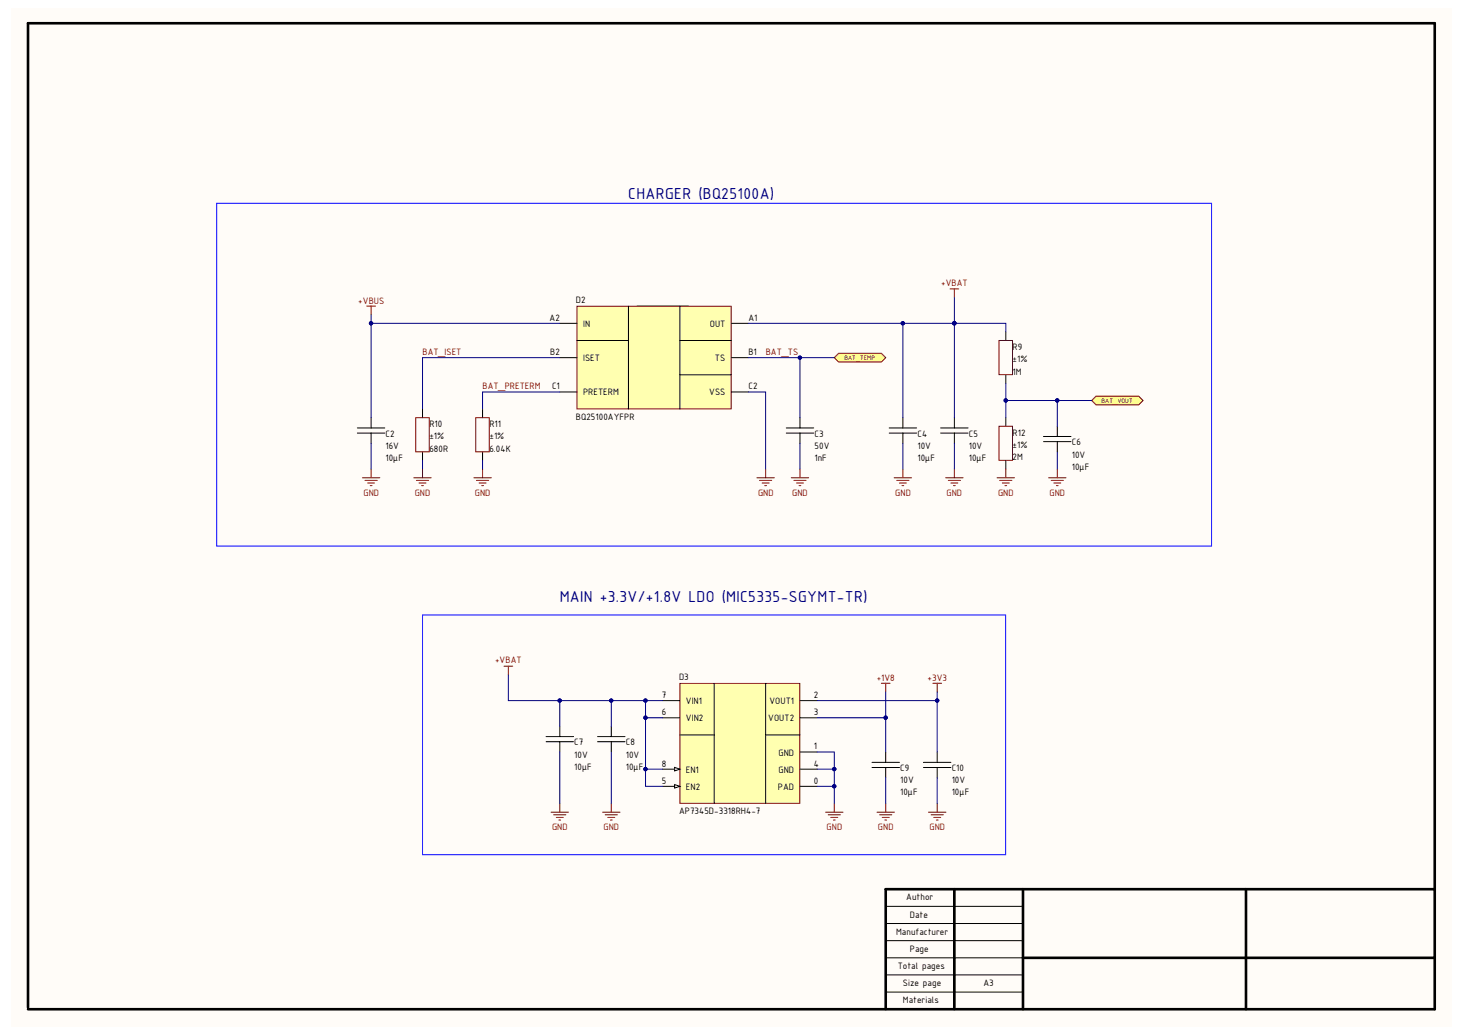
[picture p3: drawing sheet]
<svg xmlns="http://www.w3.org/2000/svg" width="297mm" height="210mm" viewBox="0 0 297 210" stroke-linecap="round" stroke-linejoin="round" font-family="sans-serif">
<defs><g id="words">
<g font-size="3.5" fill="#000080">
<text x="127.5" y="40.3">CHARGER (BQ25100A)</text>
<text x="113.6" y="122">MAIN +3.3V/+1.8V LDO (MIC5335-SGYMT-TR)</text>
</g>
<g font-size="2" fill="#800000">
<text x="191" y="58.1">+VBAT</text>
<text x="72.7" y="61.6">+VBUS</text>
<text x="85.7" y="72">BAT_ISET</text>
<text x="155.4" y="72">BAT_TS</text>
<text x="97.9" y="79">BAT_PRETERM</text>
<text x="73.7" y="100.6">GND</text>
<text x="84.2" y="100.6">GND</text>
<text x="96.3" y="100.6">GND</text>
<text x="153.8" y="100.6">GND</text>
<text x="160.7" y="100.6">GND</text>
<text x="181.6" y="100.6">GND</text>
<text x="192.1" y="100.6">GND</text>
<text x="202.5" y="100.6">GND</text>
<text x="213" y="100.6">GND</text>
<text x="100.4" y="134.6">+VBAT</text>
<text x="177.9" y="138.1">+1V8</text>
<text x="188.2" y="138.1">+3V3</text>
<text x="112" y="168.4">GND</text>
<text x="122.4" y="168.4">GND</text>
<text x="167.7" y="168.4">GND</text>
<text x="178.1" y="168.4">GND</text>
<text x="188.6" y="168.4">GND</text>
</g>
<g font-size="2">
<text x="111.5" y="65.1">A2</text>
<text x="116.9" y="61.4">D2</text>
<text x="151.9" y="65.1">A1</text>
<text x="111.6" y="72">B2</text>
<text x="118.3" y="66.3">IN</text>
<text x="144" y="66.3">OUT</text>
<text x="151.9" y="72">B1</text>
<text x="205.5" y="71">R9</text>
<text x="118.3" y="73.3">ISET</text>
<text x="145" y="73.3">TS</text>
<text x="205.5" y="73.5">±1%</text>
<text x="205.5" y="76">1M</text>
<text x="112" y="79">C1</text>
<text x="118.3" y="80.2">PRETERM</text>
<text x="143.9" y="80.2">VSS</text>
<text x="151.9" y="79">C2</text>
<text x="78.2" y="88.6">C2</text>
<text x="87.1" y="89.1">±1%</text>
<text x="87.1" y="86.7">R10</text>
<text x="99.3" y="89.1">±1%</text>
<text x="99.3" y="86.7">R11</text>
<text x="116.9" y="85.1">BQ25100AYFPR</text>
<text x="165.3" y="88.6">C3</text>
<text x="186.2" y="88.6">C4</text>
<text x="196.6" y="88.6">C5</text>
<text x="205.5" y="88.4">R12</text>
<text x="78.2" y="91">16V</text>
<text x="78.2" y="93.5">10μF</text>
<text x="87.1" y="91.6">680R</text>
<text x="99.3" y="91.6">6.04K</text>
<text x="165.3" y="91">50V</text>
<text x="165.3" y="93.5">1nF</text>
<text x="186.2" y="91">10V</text>
<text x="186.2" y="93.5">10μF</text>
<text x="196.6" y="91">10V</text>
<text x="196.6" y="93.5">10μF</text>
<text x="205.5" y="90.9">±1%</text>
<text x="205.5" y="93.3">2M</text>
<text x="217.5" y="92.8">10V</text>
<text x="217.5" y="95.2">10μF</text>
<text x="217.5" y="90.3">C6</text>
<text x="137.8" y="137.9">D3</text>
<text x="134.3" y="141.6">7</text>
<text x="139.2" y="142.8">VIN1</text>
<text x="156.1" y="142.8">VOUT1</text>
<text x="165.1" y="141.6">2</text>
<text x="134.3" y="145">6</text>
<text x="139.2" y="146.3">VIN2</text>
<text x="155.9" y="146.3">VOUT2</text>
<text x="165.1" y="145">3</text>
<text x="116.5" y="153.6">10V</text>
<text x="116.5" y="151.2">C7</text>
<text x="127" y="153.6">10V</text>
<text x="127" y="151.2">C8</text>
<text x="134.3" y="155.5">8</text>
<text x="157.9" y="153.2">GND</text>
<text x="165.1" y="152">1</text>
<text x="165.1" y="155.5">4</text>
<text x="116.5" y="156.1">10μF</text>
<text x="127" y="156.1">10μF</text>
<text x="134.3" y="159">5</text>
<text x="139.2" y="160.2">EN2</text>
<text x="139.2" y="156.7">EN1</text>
<text x="157.8" y="160.2">PAD</text>
<text x="157.9" y="156.7">GND</text>
<text x="165.1" y="159">0</text>
<text x="182.7" y="158.9">10V</text>
<text x="182.7" y="161.3">10μF</text>
<text x="182.7" y="156.4">C9</text>
<text x="193.1" y="158.9">10V</text>
<text x="193.1" y="161.3">10μF</text>
<text x="193.1" y="156.4">C10</text>
<text x="137.8" y="165.1">AP7345D-3318RH4-7</text>
<text x="183.9" y="182.6">Author</text>
<text x="181.8" y="189.6">Manufacturer</text>
<text x="184.6" y="186.1">Date</text>
<text x="182.2" y="196.5">Total pages</text>
<text x="184.6" y="193">Page</text>
<text x="183.2" y="203.5">Materials</text>
<text x="183.2" y="200">Size page</text>
<text x="199.5" y="200">A3</text>
</g>
<g font-size="1.4" fill="#800000">
<text x="171.3" y="73.1">BAT_TEMP</text>
<text x="223.5" y="81.7">BAT_VOUT</text>
</g>
</g></defs>
<path d="M2.2 1.6h292.3v206.5h-292.3z" fill="#fffcf8"/>
<path d="M193.6 180.3v24.4M207.6 194.3h83.5M207.6 180.3v24.4M252.8 180.3v24.4M291.1 180.3h-111.4v24.4M5.7 204.3v-199.6h285.4v200h-285.4" fill="none" stroke="#000" stroke-width=".53"/>
<path d="M129.2 62.1h10.5M179.7 197.7h27.9M179.7 194.3h27.9M179.7 190.8h27.9M179.7 187.3h27.9M179.7 183.8h27.9M179.7 201.2h27.9" fill="none" stroke="#000" stroke-width=".2"/>
<path d="M117.1 62.1h31.3v20.8h-31.3z" fill="#ffffb0" stroke="#800000" stroke-width=".2"/>
<path d="M113.6 65.6h3.5M113.6 72.5h3.5M113.6 79.5h3.5M117.1 69.1h10.4M127.5 62.1v20.9M137.9 62.1v20.9M137.9 69.1h10.5M137.9 76h10.5M148.4 65.6h3.5M148.4 72.5h3.5M148.4 79.5h3.5" fill="none" stroke="#000" stroke-width=".2"/>
<path d="M74.4 62.1h1.8M75.3 62.1v1.7M73.5 96.9h3.6M74.1 97.4h2.4M74.6 98h1.4M75.1 98.5h.4M75.3 95.1v1.8" fill="none" stroke="#800000" stroke-width=".2"/>
<path d="M169.3 72.5l.9-.8h8.6l.9 .8-.9 .9h-8.6z" fill-rule="evenodd" fill="#ffff80" stroke="#800000" stroke-width=".2"/>
<g fill="none" stroke="#800000" stroke-width=".2">
<path d="M192.8 58.6h1.7M193.6 58.6v1.8M202.7 69.1h2.7v6.9h-2.7zM84 96.9h3.5M84.3 84.7h2.8v6.9h-2.8zM84.5 97.4h2.5M85 98h1.4M85.6 98.5h.3M85.7 95.1v1.8M96.1 96.9h3.6M96.5 84.7h2.8v6.9h-2.8zM96.7 97.4h2.4"/>
<path d="M97.2 98h1.4M97.7 98.5h.4M97.9 95.1v1.8M153.6 96.9h3.5M154.1 97.4h2.5M154.6 98h1.4M155.2 98.5h.3M155.3 95.1v1.8M160.5 96.9h3.6M161.1 97.4h2.4M161.6 98h1.4M162.1 98.5h.4"/>
<path d="M162.3 95.1v1.8M181.4 96.9h3.6M182 97.4h2.4M182.5 98h1.4M183 98.5h.4M183.2 95.1v1.8M191.9 96.9h3.5M192.4 97.4h2.5M192.9 98h1.4M193.5 98.5h.3M193.6 95.1v1.8M202.3 96.9h3.5"/>
<path d="M202.7 86.5h2.7v6.9h-2.7zM202.8 97.4h2.5M203.4 98h1.4M203.9 98.5h.3M204.1 95.1v1.8M212.8 96.9h3.5M213.3 97.4h2.5M213.8 98h1.4M214.3 98.5h.4M214.5 95.1v1.8M111.8 164.7h3.5M112.3 165.2h2.5"/>
<path d="M112.9 165.8h1.4M113.4 166.3h.4M113.6 162.9v1.8"/>
</g>
<g fill="none" stroke="#000" stroke-width=".2">
<path d="M204.1 67.3v1.8M204.1 76v1.7M72.5 87.8h5.6M72.5 86.8h5.6M75.3 84.7v2.1M75.3 87.8v2.1M85.7 83v1.7M85.7 91.7v1.7M97.9 83v1.7M97.9 91.7v1.7M159.5 87.8h5.6M159.5 86.8h5.6"/>
<path d="M162.3 84.7v2.1M162.3 87.8v2.1M180.4 87.8h5.6M180.4 86.8h5.6M183.2 84.7v2.1M183.2 87.8v2.1M190.8 87.8h5.6M190.8 86.8h5.6M193.6 84.7v2.1M193.6 87.8v2.1M204.1 84.7v1.7M204.1 93.4v1.7"/>
<path d="M211.7 89.6h5.6M211.7 88.5h5.6M214.5 86.4v2.1M214.5 89.6v2.1M110.8 150.4h5.6M110.8 149.4h5.6M113.6 147.3v2.1M113.6 150.4v2.1"/>
</g>
<path d="M44 41.2h201.8v69.5h-201.8zM85.7 124.7h118.3v48.6h-118.3z" fill="none" stroke="#00f" stroke-width=".2"/>
<path d="M221.5 81.2l.9-.9h8.6l.9 .9-.9 .9h-8.6z" fill-rule="evenodd" fill="#ffff80" stroke="#800000" stroke-width=".2"/>
<g fill="none" stroke="#800000" stroke-width=".2">
<path d="M102.3 135.1h1.7M103.1 135.1v1.8M178.8 138.6h1.8M179.7 138.6v1.7M189.3 138.6h1.7M190.2 138.6v1.7M167.5 164.7h3.5M168 165.2h2.5M168.6 165.8h1.4M169.1 166.3h.4M169.3 162.9v1.8M177.9 164.7h3.6"/>
<path d="M178.5 165.2h2.4M179 165.8h1.4M179.5 166.3h.4M179.7 162.9v1.8M188.4 164.7h3.5M188.9 165.2h2.5M189.4 165.8h1.5M190 166.3h.3M190.2 162.9v1.8"/>
</g>
<path d="M176.9 155.7h5.6M176.9 154.6h5.6M179.7 152.5v2.1M179.7 155.7v2M187.4 155.7h5.5M187.4 154.6h5.5M190.2 152.5v2.1M190.2 155.7v2" fill="none" stroke="#000" stroke-width=".2"/>
<path d="M137.9 138.6h24.4v24.3h-24.4z" fill="#ffffb0" stroke="#800000" stroke-width=".2"/>
<path d="M134.5 159.5h3.4" fill="none" stroke="#000" stroke-width=".2"/>
<path d="M136.9 159.1l1 .4-1 .3z" fill="#fffcf8"/>
<g fill="none" stroke="#000" stroke-width=".2">
<path d="M144.9 138.6v24.3M155.3 138.6v24.3M134.5 145.6h3.4M134.5 142.1h3.4M134.5 156h3.4M136.9 159.1l1 .4-1 .3zM137.9 149h7M155.3 149h7M162.3 145.6h3.5M162.3 142.1h3.5M162.3 152.5h3.5M162.3 159.5h3.5"/>
<path d="M162.3 156h3.5"/>
</g>
<path d="M136.9 155.6l1 .4-1 .3z" fill="#fffcf8"/>
<path d="M121.2 150.4h5.6M121.2 149.4h5.6M124 147.3v2.1M124 150.4v2.1M136.9 155.6l1 .4-1 .3z" fill="none" stroke="#000" stroke-width=".2"/>
<path d="M122.3 164.7h3.5M122.8 165.2h2.5M123.3 165.8h1.4M123.9 166.3h.3M124 162.9v1.8" fill="none" stroke="#800000" stroke-width=".2"/>
<g fill="none" stroke="#000080" stroke-width=".2">
<path d="M75.3 63.8v1.8h38.3M75.3 65.6v19.1M113.6 72.5h-27.9v10.5M113.6 79.5h-15.7v3.5M151.9 79.5h3.4v15.6M151.9 72.5h17.4M151.9 65.6h52.2v1.7M162.3 72.5v12.2M183.2 65.6v19.1M193.6 60.4v24.3M204.1 77.7v7M75.3 89.9v5.2"/>
<path d="M85.7 93.4v1.7M97.9 93.4v1.7M162.3 89.9v5.2M183.2 89.9v5.2M193.6 89.9v5.2M204.1 81.2h10.4v5.2M214.5 91.7v3.4M214.5 81.2h7M103.1 136.9v5.2h27.9M113.6 142.1v5.2M113.6 152.5v10.4M124 142.1v5.2"/>
<path d="M124 152.5v10.4M131 145.6v13.9h3.5M131 156h3.5M134.5 142.1h-3.5v3.5h3.5M165.8 142.1h24.4v10.4M165.8 145.6h13.9v6.9M165.8 152.5h3.5v10.4M165.8 156h3.5M165.8 159.5h3.5M179.7 140.3v5.3M179.7 157.7v5.2M190.2 140.3v1.8"/>
<path d="M190.2 157.7v5.2"/>
</g>
<g fill="#000080" stroke="#000080" stroke-width=".2">
<circle cx="162.3" cy="72.5" r=".33"/>
<circle cx="75.3" cy="65.6" r=".34"/>
<circle cx="183.2" cy="65.6" r=".34"/>
<circle cx="193.6" cy="65.6" r=".34"/>
<circle cx="204.1" cy="81.2" r=".34"/>
<circle cx="214.5" cy="81.2" r=".34"/>
<circle cx="190.1" cy="142.1" r=".33"/>
<circle cx="179.7" cy="145.5" r=".34"/>
<circle cx="169.3" cy="156" r=".34"/>
<circle cx="169.3" cy="159.5" r=".34"/>
<circle cx="131" cy="145.5" r=".34"/>
<circle cx="131" cy="142.1" r=".33"/>
<circle cx="124" cy="142.1" r=".33"/>
<circle cx="113.6" cy="142.1" r=".33"/>
<circle cx="131" cy="156" r=".34"/>
</g>
<use href="#words"/>
</svg>
